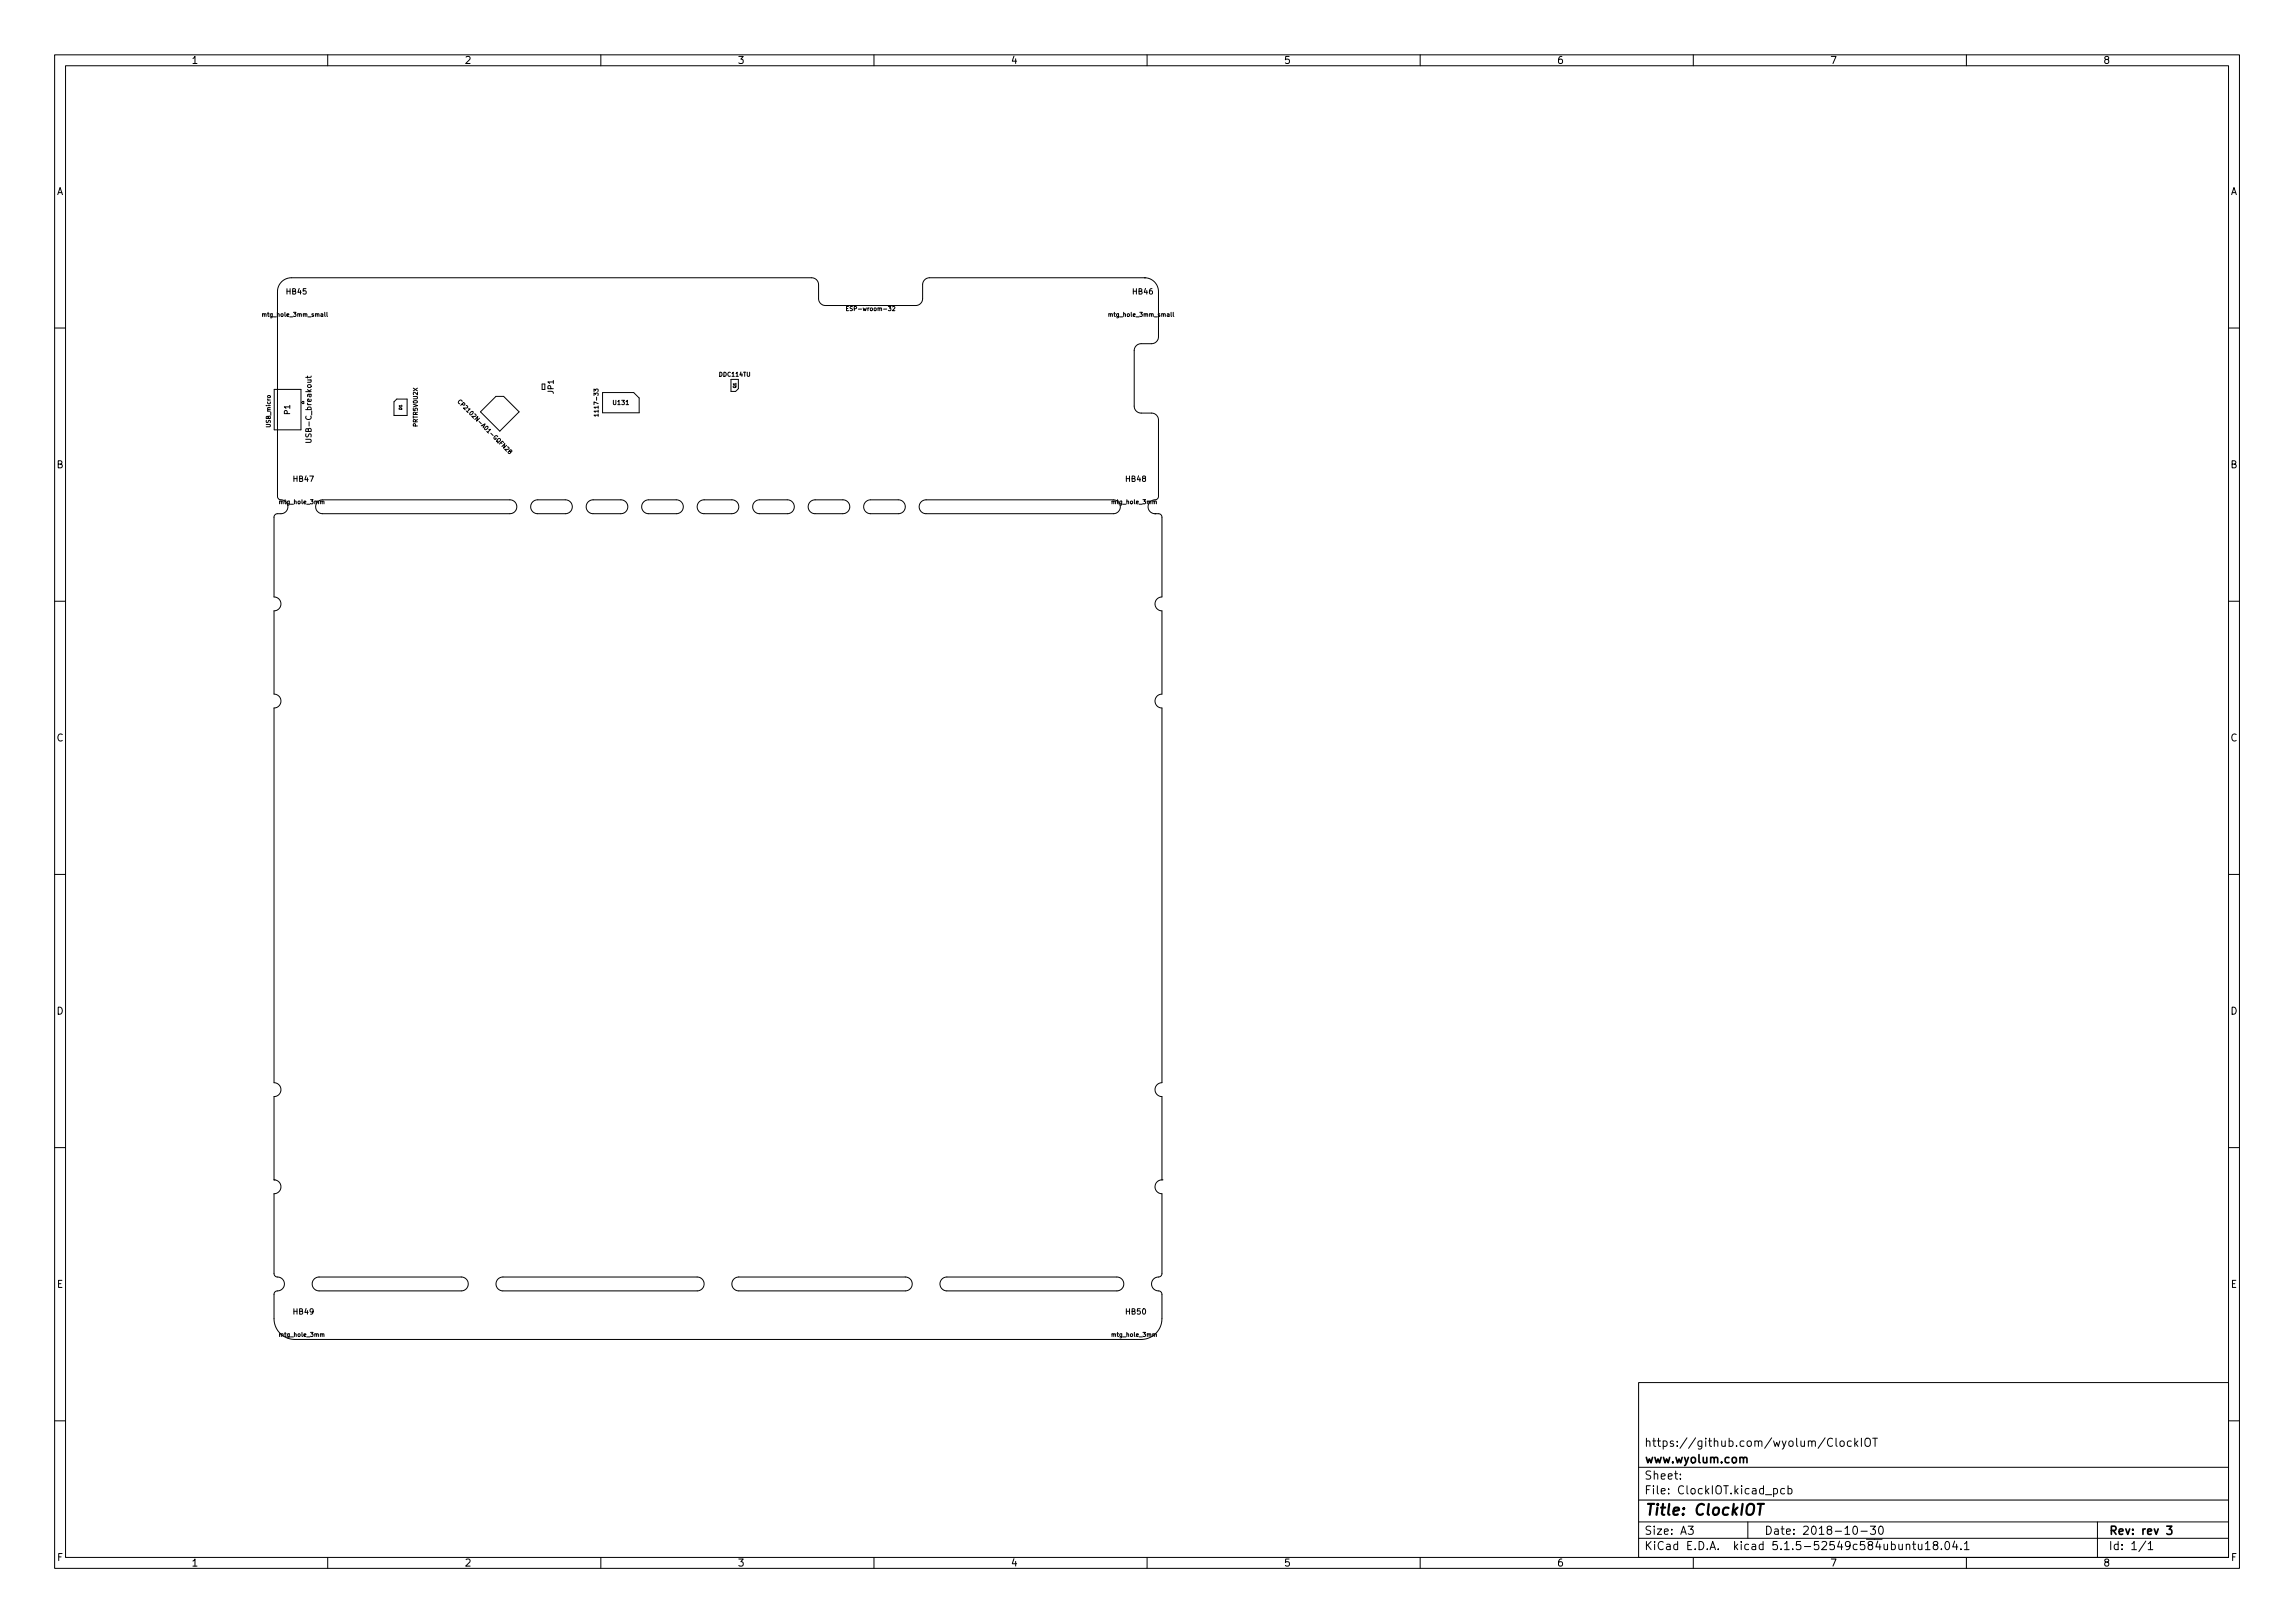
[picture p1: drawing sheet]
<svg xmlns="http://www.w3.org/2000/svg" width="420mm" height="297mm" viewBox="0 0 420 297" stroke-linecap="round" stroke-linejoin="round" font-family="sans-serif">
<defs><g id="words">
<text font-size="2.8" x="301" y="277.3">Title: ClockIOT</text>
<g font-size="2.1">
<text x="301" y="267.8">www.wyolum.com</text>
<text x="301" y="264.8">https://github.com/wyolum/ClockIOT</text>
<text x="301" y="273.5">File: ClockIOT.kicad_pcb</text>
<text x="301" y="270.8">Sheet:</text>
<text x="301" y="280.9">Size: A3</text>
<text x="323" y="280.9">Date: 2018-10-30</text>
<text x="386" y="280.9">Rev: rev 3</text>
<text x="301" y="283.7">KiCad E.D.A. kicad 5.1.5-52549c584ubuntu18.04.1</text>
<text x="386" y="283.7">Id: 1/1</text>
</g>
<g font-size="1.8">
<text x="35" y="11.7">1</text>
<text x="85" y="11.7">2</text>
<text x="135" y="11.7">3</text>
<text x="185" y="11.7">4</text>
<text x="235" y="11.7">5</text>
<text x="285" y="11.7">6</text>
<text x="335" y="11.7">7</text>
<text x="385" y="11.7">8</text>
<text x="10.3" y="35.7">A</text>
<text x="408.3" y="35.7">A</text>
<text x="10.3" y="85.7">B</text>
<text x="408.3" y="85.7">B</text>
<text x="10.3" y="135.7">C</text>
<text x="408.3" y="135.7">C</text>
<text x="10.3" y="185.7">D</text>
<text x="408.3" y="185.7">D</text>
<text x="10.4" y="235.7">E</text>
<text x="408.4" y="235.7">E</text>
<text x="10.4" y="285.7">F</text>
<text x="35" y="286.7">1</text>
<text x="85" y="286.7">2</text>
<text x="135" y="286.7">3</text>
<text x="185" y="286.7">4</text>
<text x="235" y="286.7">5</text>
<text x="285" y="286.7">6</text>
<text x="335" y="286.7">7</text>
<text x="385" y="286.7">8</text>
<text x="408.4" y="285.7">F</text>
</g>
<g font-size="1.4">
<text x="52.5" y="53.9">HB45</text>
<text x="207.4" y="53.9">HB46</text>
<text x="53.1" y="75.8" transform="rotate(-90 53.1 75.8)">P1</text>
<text x="101.4" y="72" transform="rotate(-90 101.4 72)">JP1</text>
<text x="57" y="80.5" transform="rotate(-90 57 80.5)">USB-C_breakout</text>
<text x="53.8" y="88.2">HB47</text>
<text x="206.2" y="88.2">HB48</text>
<text x="53.8" y="240.6">HB49</text>
<text x="206.2" y="240.6">HB50</text>
</g>
<g font-size="1.1">
<text x="48.4" y="58">mtg_hole_3mm_small</text>
<text x="155.6" y="56.9">ESP-wroom-32</text>
<text x="203.4" y="58">mtg_hole_3mm_small</text>
<text x="131.8" y="68.9">DDC114TU</text>
<text x="76.5" y="78" transform="rotate(-90 76.5 78)">PRTR5V0U2X</text>
<text x="84.4" y="74.3" transform="rotate(45 84.4 74.3)">CP2102N-A01-GQFN28</text>
<text x="109.5" y="75.6" transform="rotate(-90 109.5 75.6)">1117-33</text>
<text x="112.3" y="74.1">U131</text>
<text x="49.5" y="78.1" transform="rotate(-90 49.5 78.1)">USB_micro</text>
<text x="51.4" y="92.2">mtg_hole_3mm</text>
<text x="203.8" y="92.2">mtg_hole_3mm</text>
<text x="51.4" y="244.6">mtg_hole_3mm</text>
<text x="203.8" y="244.6">mtg_hole_3mm</text>
</g>
<g font-size=".7">
<text x="134.8" y="71" transform="rotate(-90 134.8 71)">Q1</text>
<text x="73.6" y="75" transform="rotate(-90 73.6 75)">D1</text>
</g>
</g></defs>
<g fill="none" stroke="#000" stroke-width=".18">
<path d="M10 10h400v277h-400zM12 12h396v273h-396zM60 10v2M110 10v2M160 10v2M210 10v2M260 10v2M310 10v2M360 10v2M48.1 57.5l.3-.1v.5M48.1 57.4v.5M59.9 57.2v.6l.1 .1"/>
<path d="M155 56.5h.2M155.3 56.1h-.3v.8h.3M163.4 56.2l.3-.1 .1 .2-.4 .6h.4M203 57.5l.3-.1v.5M203 57.4v.5M209.5 50.8a2.54 2.54 0 0 1 2.6 2.6v8.2a1.27 1.27 0 0 1-1.3 1.3h-1.9a1.27 1.27 0 0 0-1.3 1.3v10.1a1.27 1.27 0 0 0 1.3 1.3h1.9a1.27 1.27 0 0 1 1.3 1.3v13.9a.76 .76 0 0 1-1 .7 1.27 1.27 0 0 0-.9 1.4 1.27 1.27 0 0 0 1.3 1.1M209.5 50.8h-39.3a1.27 1.27 0 0 0-1.3 1.3v2.5a1.27 1.27 0 0 1-1.3 1.3h-16.5a1.27 1.27 0 0 1-1.2-1.3v-2.5a1.27 1.27 0 0 0-1.3-1.3h-95.3a2.54 2.54 0 0 0-2.5 2.6v37.4a.76 .76 0 0 0 1 .7 1.27 1.27 0 0 1 .9 1.4 1.27 1.27 0 0 1-1.3 1.1h-.6a.63 .63 0 0 0-.6 .7v14.6a1.27 1.27 0 0 1 1.2 1.2 1.27 1.27 0 0 1-1.2 1.3v15.2a1.27 1.27 0 0 1 1.2 1.3 1.27 1.27 0 0 1-1.2 1.3v68.6a1.27 1.27 0 0 1 1.2 1.2 1.27 1.27 0 0 1-1.2 1.3v15.2M209.5 50.8h.1M214.8 57.2v.6l.1 .1M10 60h2M50.2 71.3h4.9v7.4h-4.9zM55.6 73.5h-.2l-.2 .2 .2 .2h.2"/>
<path d="M56.3 68.8v.4M57 68.8l-.2 .3h-.8M72.1 73.5l.5-.5h1.9v3h-2.4zM84.6 73.5a.34 .34 0 0 0-.6-.1 .34 .34 0 0 0 .2 .5M90.8 72.5h1.4l2.8 2.9-3.5 3.5-3.5-3.5zM99.2 70.3h.6v1h-.6zM108.7 71.7v-.5l.3 .2 .1-.2h.3v.5M109.5 76h-.8l.3 .2M109.5 75.8v.4M110.3 71.8h5.7l1 1v2.7h-6.7zM133.8 69.4h1.4v1.7l-.5 .5h-.9zM408 60h2"/>
<path d="M56 80.4h.8l.2 .2-.2 .4h-.8M58.2 91.8l.3-.2 .6-.1h34.2a1.27 1.27 0 0 1 1.3 1.2 1.27 1.27 0 0 1-1.3 1.3h-34.2a1.27 1.27 0 0 1-1.2-.8 1.27 1.27 0 0 1 .3-1.4zM93.4 82.6v-.2l.2-.1 .1 .2-.1 .2a.3 .3 0 0 0-.3-.1 .3 .3 0 0 0-.3 .2l.3 .2 .2-.1v-.2M97.5 91.8l.8-.3h5.2a1.27 1.27 0 0 1 1.3 1.2 1.27 1.27 0 0 1-1.3 1.3h-5.1a1.27 1.27 0 0 1-1.1-.8 1.27 1.27 0 0 1 .2-1.4zM107.7 91.8l.8-.3h5.2a1.27 1.27 0 0 1 1.2 1.2 1.27 1.27 0 0 1-1.2 1.3h-5.1a1.27 1.27 0 0 1-1.2-.8 1.27 1.27 0 0 1 .3-1.4zM117.8 91.8l.8-.3h5.2a1.27 1.27 0 0 1 1.3 1.2 1.27 1.27 0 0 1-1.3 1.3h-5.1a1.27 1.27 0 0 1-1.1-.8 1.27 1.27 0 0 1 .2-1.4zM128 91.8l.8-.3h5.2a1.27 1.27 0 0 1 1.3 1.2 1.27 1.27 0 0 1-1.3 1.3h-5.1a1.27 1.27 0 0 1-1.2-.8 1.27 1.27 0 0 1 .3-1.4zM138.2 91.8l.8-.3h5.1a1.27 1.27 0 0 1 1.3 1.2 1.27 1.27 0 0 1-1.3 1.3h-5a1.27 1.27 0 0 1-1.2-.8 1.27 1.27 0 0 1 .3-1.4zM148.3 91.8l.8-.3h5.2a1.27 1.27 0 0 1 1.3 1.2 1.27 1.27 0 0 1-1.3 1.3h-5.1a1.27 1.27 0 0 1-1.1-.8 1.27 1.27 0 0 1 .2-1.4zM158.5 91.8l.8-.3h5.2a1.27 1.27 0 0 1 1.2 1.2 1.27 1.27 0 0 1-1.2 1.3h-5.1a1.27 1.27 0 0 1-1.2-.8 1.27 1.27 0 0 1 .3-1.4zM168.6 91.8l.4-.2 .5-.1h34.3a1.27 1.27 0 0 1 1.3 1.2 1.27 1.27 0 0 1-1.3 1.3h-34.3a1.27 1.27 0 0 1-1.1-.8 1.27 1.27 0 0 1 .2-1.4zM211.5 94h.6a.63 .63 0 0 1 .6 .7v14.6a1.27 1.27 0 0 0-1.2 1.2 1.27 1.27 0 0 0 1.2 1.3v15.2a1.27 1.27 0 0 0-1.2 1.3 1.27 1.27 0 0 0 1.2 1.3v68.6a1.27 1.27 0 0 0-1.2 1.2 1.27 1.27 0 0 0 1.2 1.3v15.2"/>
<path d="M211.5 94h.1M10 110h2M408 110h2M10 160h2M408 160h2M10 210h2M50.2 215.9a1.27 1.27 0 0 1 1.2 1.3 1.27 1.27 0 0 1-1.2 1.3v14.6a.76 .76 0 0 0 .9 .7 1.32 1.32 0 0 1 .9 1.5 1.32 1.32 0 0 1-1.5 1l-.3 .5v4.5a3.8 3.8 0 0 0 3.8 3.8h154.9a3.8 3.8 0 0 0 3.8-3.8v-4.4a.76 .76 0 0 0-.9-.7 1.32 1.32 0 0 1-.9-1.5 1.32 1.32 0 0 1 1.5-1l.2-.3 .1-.3v-14.6a1.27 1.27 0 0 1-1.2-1.3 1.27 1.27 0 0 1 1.2-1.3M50.2 215.9h.1M212.7 215.9h.1M408 210h2M57.5 234.1l.4-.3 .5-.1h26.1a1.27 1.27 0 0 1 1.2 1.3 1.27 1.27 0 0 1-1.2 1.3h-26.1a1.27 1.27 0 0 1-1.2-.8 1.27 1.27 0 0 1 .3-1.4zM91.2 234.1l.3-.3 .6-.1h35.5a1.27 1.27 0 0 1 1.3 1.3 1.27 1.27 0 0 1-1.3 1.3h-35.5a1.27 1.27 0 0 1-1.2-.8 1.27 1.27 0 0 1 .3-1.4z"/>
<path d="M134.4 234.1l.3-.3 .6-.1h30.4a1.27 1.27 0 0 1 1.3 1.3 1.27 1.27 0 0 1-1.3 1.3h-30.4a1.27 1.27 0 0 1-1.2-.8 1.27 1.27 0 0 1 .3-1.4zM172.5 234.1l.3-.3 .6-.1h31.1a1.27 1.27 0 0 1 1.2 1.3 1.27 1.27 0 0 1-1.2 1.3h-31.1a1.27 1.27 0 0 1-1.2-.8 1.27 1.27 0 0 1 .3-1.4zM300 253h108v32h-108zM10 260h2M300 278.5h108M300 274.5h108M300 268.5h108M307.6 270.6v.1M307.6 269.8v.1M309.1 279.3h.9l-.5 .6 .4 .1v.7l-.2 .1h-.4l-.2-.1M320 278.5v3M324.7 272.5l.4-.1 .3 .3v.4l-.1 .2h-.6"/>
<path d="M326.7 272.5l-.4-.1-.3 .3v.4l.1 .2h.6M327.4 272.5l.4-.1 .3 .3v.4l-.2 .2h-.5M327.4 271.9v1.5M335.5 263.4a.6 .6 0 0 0-.8 0 .6 .6 0 0 0-.1 .7 .56 .56 0 0 0 .3 .5 .56 .56 0 0 0 .6 0M336.1 263.2v1.3l.2 .2M337 263.8l.4-.1 .2 .3v.4l-.2 .3-.4-.1-.2-.2v-.4zM338.9 263.8l-.4-.1-.3 .3v.4l.2 .2h.5M339.4 279.4l.2-.1a.8 .8 0 0 1 .5 .8 .8 .8 0 0 1-.5 .7 1 1 0 0 1-.2-1.4zM339.6 263.2v1.5M339.7 264.1l.4 .6M340.1 263.7l-.5 .6M340.8 263.2v1.5"/>
<path d="M341.6 263.3a.5 .5 0 0 1 .6 0 .5 .5 0 0 1 .2 .4v.5a.5 .5 0 0 1-.5 .5 .5 .5 0 0 1-.5-.5v-.5zM342.4 279.3h.9l-.5 .6 .5 .1v.7l-.2 .1h-.5l-.2-.1M342.8 263.2h.9M343.3 263.2v1.5M344.1 279.4l.2-.1a.8 .8 0 0 1 .5 .8 .8 .8 0 0 1-.5 .7 1 1 0 0 1-.2-1.4zM384 278.5v6.5M408 260h2M60 285v2M110 285v2M160 285v2M210 285v2M260 285v2"/>
<path d="M300 281.5h108M310 285v2M340.7 280.2h1.2M349 282.8l.2-.2 .4 .1v.9M350.1 282.6h.6M350.3 282.1v1.3l.4 .2M351.2 282.6l.1 .9 .3 .1 .3-.1M351.9 282.6v1M352.5 282.5l.4-.4v1.5M352.5 283.6h.8M354.2 282.8l-.3-.3 .1-.2 .2-.2 .4 .1 .2 .2-.1 .2-.6 .2-.2 .2 .1 .5 .2 .1h.3l.3-.3v-.3l-.3-.2M355.4 283.5v.1"/>
<path d="M356.3 282.2l.1-.1a.8 .8 0 0 1 .5 .8 .8 .8 0 0 1-.5 .7 1 1 0 0 1-.1-1.4zM357.9 282l-.4 1.1h.9M358.2 282.6v1M359 283.5v.1M359.6 282.5l.5-.4v1.5M359.6 283.6h.9M360 285v2M392.8 282l-1.2 2M393.3 282.5l.4-.4v1.5M393.3 283.6h.8"/>
</g>
<path d="M319.2 266.9l.2-.2 .4 .1v.9M396.7 279.3h.9l-.5 .6 .4 .1v.7l-.2 .1h-.4l-.2-.1" fill="none" stroke="#000" stroke-width=".3"/>
<path d="M321.8 275.2h1.1M322.4 275.2l-.3 2" fill="none" stroke="#000" stroke-width=".4"/>
<use href="#words"/>
</svg>
